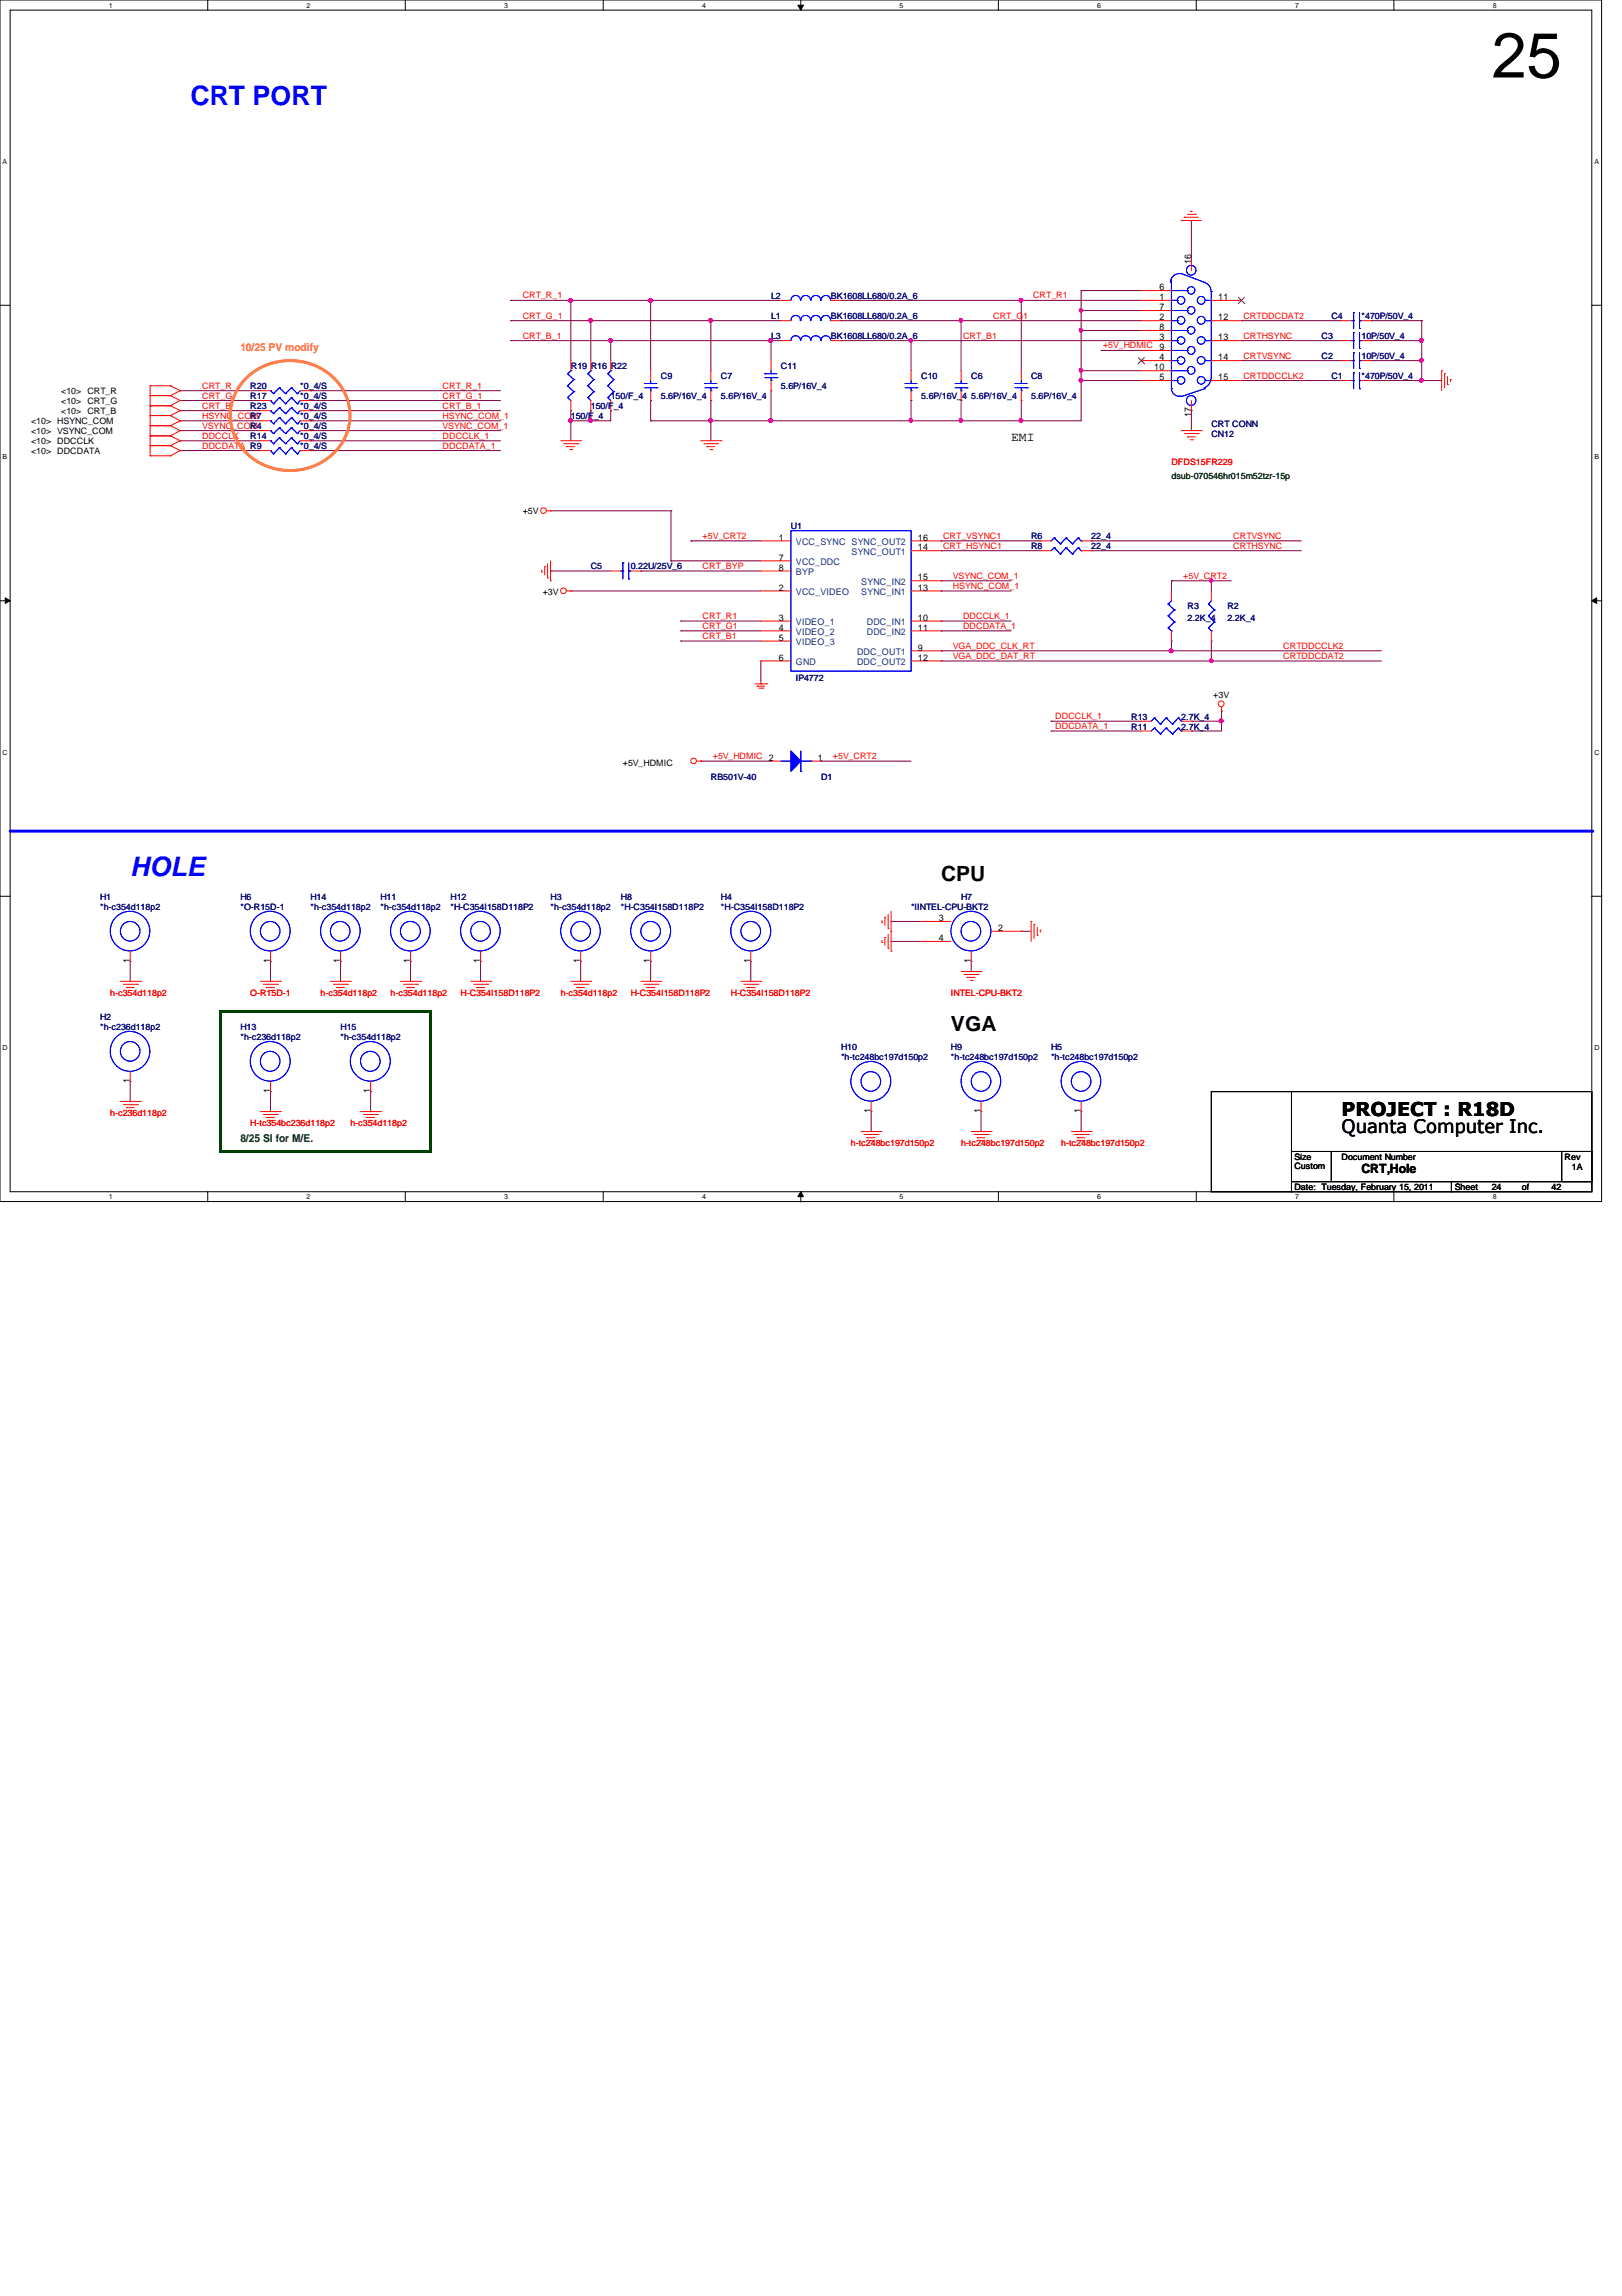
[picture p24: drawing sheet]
<svg xmlns="http://www.w3.org/2000/svg" width="210mm" height="297mm" viewBox="0 0 210 297" stroke-linecap="round" stroke-linejoin="round" font-family="sans-serif">
<defs><g id="words">
<text font-size="8.3" x="193" y="10">25</text>
<g font-size="3.5" fill="#00f">
<text x="24.6" y="13.6">CRT PORT</text>
<text x="16.8" y="113.3">HOLE</text>
</g>
<g font-size="2.7">
<text x="121.8" y="114">CPU</text>
<text x="123.1" y="133.4">VGA</text>
</g>
<text font-size="2.5" x="173.6" y="144.4">PROJECT : R18D</text>
<text font-size="2.4" x="173.6" y="146.6">Quanta Computer Inc.</text>
<g font-size="1.7">
<text x="130.9" y="57">EMI</text>
<text x="176.2" y="151.8">CRT,Hole</text>
</g>
<text font-size="1.4" fill="#ff8000" x="31.1" y="45.4">10/25 PV modify</text>
<text font-size="1.4" fill="#004000" x="31.1" y="147.7">8/25 SI for M/E.</text>
<g font-size="1.2">
<text x="154.1" y="34.1" transform="rotate(-90 154.1 34.1)">16</text>
<text x="150" y="38.8">1</text>
<text x="150" y="41.4">2</text>
<text x="150" y="37.5">6</text>
<text x="150" y="40.1">7</text>
<text x="157.6" y="41.4">12</text>
<text x="157.6" y="38.8">11</text>
<text x="149.4" y="47.9">10</text>
<text x="150" y="44">3</text>
<text x="150" y="46.6">4</text>
<text x="150" y="42.7">8</text>
<text x="157.6" y="46.6">14</text>
<text x="157.6" y="44">13</text>
<text x="150" y="49.2">5</text>
<text x="154.1" y="54" transform="rotate(-90 154.1 54)">17</text>
<text x="157.6" y="49.2">15</text>
<text x="100.8" y="69.9">1</text>
<text x="118.8" y="69.9">16</text>
<text x="118.8" y="71.2">14</text>
<text x="100.8" y="76.4">2</text>
<text x="100.8" y="72.5">7</text>
<text x="100.8" y="73.8">8</text>
<text x="118.8" y="75.1">15</text>
<text x="118.8" y="76.4">13</text>
<text x="100.8" y="80.3">3</text>
<text x="100.8" y="81.6">4</text>
<text x="100.8" y="82.9">5</text>
<text x="118.8" y="80.3">10</text>
<text x="118.8" y="81.6">11</text>
<text x="100.8" y="85.5">6</text>
<text x="118.8" y="84.2">9</text>
<text x="118.8" y="85.5">12</text>
<text x="105.8" y="98.4">1</text>
<text x="121.5" y="119.2">3</text>
<text x="16.8" y="124.6" transform="rotate(-90 16.8 124.6)">1</text>
<text x="35" y="124.6" transform="rotate(-90 35 124.6)">1</text>
<text x="44" y="124.6" transform="rotate(-90 44 124.6)">1</text>
<text x="53.1" y="124.6" transform="rotate(-90 53.1 124.6)">1</text>
<text x="62.1" y="124.6" transform="rotate(-90 62.1 124.6)">1</text>
<text x="75.1" y="124.6" transform="rotate(-90 75.1 124.6)">1</text>
<text x="84.2" y="124.6" transform="rotate(-90 84.2 124.6)">1</text>
<text x="97.1" y="124.6" transform="rotate(-90 97.1 124.6)">1</text>
<text x="121.5" y="121.8">4</text>
<text x="125.6" y="124.6" transform="rotate(-90 125.6 124.6)">1</text>
<text x="129.2" y="120.4">2</text>
<text x="16.8" y="140.2" transform="rotate(-90 16.8 140.2)">1</text>
<text x="35" y="141.4" transform="rotate(-90 35 141.4)">1</text>
<text x="47.9" y="141.4" transform="rotate(-90 47.9 141.4)">1</text>
<text x="112.7" y="144" transform="rotate(-90 112.7 144)">1</text>
<text x="126.9" y="144" transform="rotate(-90 126.9 144)">1</text>
<text x="139.9" y="144" transform="rotate(-90 139.9 144)">1</text>
</g>
<g font-size="1.2" fill="#004080">
<text x="103" y="70.5">VCC_SYNC SYNC_OUT2</text>
<text x="110.2" y="71.8">SYNC_OUT1</text>
<text x="103" y="77">VCC_VIDEO</text>
<text x="103" y="73.1">VCC_DDC</text>
<text x="103" y="74.4">BYP</text>
<text x="111.5" y="75.7">SYNC_IN2</text>
<text x="111.5" y="77">SYNC_IN1</text>
<text x="103" y="80.9">VIDEO_1</text>
<text x="103" y="82.2">VIDEO_2</text>
<text x="103" y="83.5">VIDEO_3</text>
<text x="112.2" y="80.9">DDC_IN1</text>
<text x="112.2" y="82.2">DDC_IN2</text>
<text x="103" y="86.1">GND</text>
<text x="110.9" y="84.8">DDC_OUT1</text>
<text x="110.9" y="86.1">DDC_OUT2</text>
</g>
<g font-size="1.1" fill="#f00">
<text x="67.6" y="38.6">CRT_R_1</text>
<text x="67.6" y="41.2">CRT_G_1</text>
<text x="128.5" y="41.2">CRT_G1</text>
<text x="133.7" y="38.6">CRT_R1</text>
<text x="160.9" y="41.2">CRTDDCDAT2</text>
<text x="67.6" y="43.8">CRT_B_1</text>
<text x="124.6" y="43.8">CRT_B1</text>
<text x="142.7" y="45.1">+5V_HDMIC 9</text>
<text x="160.9" y="43.8">CRTHSYNC</text>
<text x="160.9" y="46.4">CRTVSYNC</text>
<text x="26.2" y="50.3">CRT_R</text>
<text x="26.2" y="51.6">CRT_G</text>
<text x="26.2" y="52.9">CRT_B</text>
<text x="57.3" y="50.3">CRT_R_1</text>
<text x="57.3" y="51.6">CRT_G_1</text>
<text x="57.3" y="52.9">CRT_B_1</text>
<text x="160.9" y="49">CRTDDCCLK2</text>
<text x="26.2" y="54.2">HSYNC_COM</text>
<text x="26.2" y="55.5">VSYNC_COM</text>
<text x="26.2" y="56.8">DDCCLK</text>
<text x="26.2" y="58">DDCDATA R9</text>
<text x="57.3" y="56.8">DDCCLK_1</text>
<text x="57.3" y="58">DDCDATA_1</text>
<text x="57.3" y="54.2">HSYNC_COM_1</text>
<text x="57.3" y="55.5">VSYNC_COM_1</text>
<text x="151.6" y="60.2">DFDS15FR229</text>
<text x="90.9" y="69.7">+5V_CRT2</text>
<text x="122" y="69.7">CRT_VSYNC1</text>
<text x="122" y="71">CRT_HSYNC1</text>
<text x="159.6" y="69.7">CRTVSYNC</text>
<text x="159.6" y="71">CRTHSYNC</text>
<text x="90.9" y="73.6">CRT_BYP</text>
<text x="123.3" y="76.2">HSYNC_COM_1</text>
<text x="123.3" y="74.9">VSYNC_COM_1</text>
<text x="153.1" y="74.9">+5V_CRT2</text>
<text x="90.9" y="82.7">CRT_B1</text>
<text x="90.9" y="80.1">CRT_R1</text>
<text x="90.9" y="81.4">CRT_G1</text>
<text x="123.3" y="83.9">VGA_DDC_CLK_RT</text>
<text x="124.6" y="81.4">DDCDATA_1</text>
<text x="124.6" y="80.1">DDCCLK_1</text>
<text x="166.1" y="83.9">CRTDDCCLK2</text>
<text x="123.3" y="85.3">VGA_DDC_DAT_RT</text>
<text x="166.1" y="85.3">CRTDDCDAT2</text>
<text x="136.6" y="94.3">DDCDATA_1</text>
<text x="136.6" y="93">DDCCLK_1</text>
<text x="92.2" y="98.2">+5V_HDMIC 2</text>
<text x="107.8" y="98.2">+5V_CRT2</text>
<text x="14.3" y="128.9">h-c354d118p2</text>
<text x="32.4" y="128.9">O-R15D-1</text>
<text x="41.5" y="128.9">h-c354d118p2</text>
<text x="50.5" y="128.9">h-c354d118p2</text>
<text x="59.6" y="128.9">H-C354I158D118P2</text>
<text x="72.6" y="128.9">h-c354d118p2</text>
<text x="81.6" y="128.9">H-C354I158D118P2</text>
<text x="94.6" y="128.9">H-C354I158D118P2</text>
<text x="123.1" y="128.9">INTEL-CPU-BKT2</text>
<text x="14.3" y="144.4">h-c236d118p2</text>
<text x="32.4" y="145.7">H-tc354bc236d118p2</text>
<text x="45.3" y="145.7">h-c354d118p2</text>
<text x="110.1" y="148.3">h-tc248bc197d150p2</text>
<text x="124.4" y="148.3">h-tc248bc197d150p2</text>
<text x="137.3" y="148.3">h-tc248bc197d150p2</text>
</g>
<g font-size="1.1" fill="#000080">
<text x="99.8" y="41.3">L1</text>
<text x="99.8" y="38.7">L2</text>
<text x="107.5" y="41.3">BK1608LL680/0.2A_6</text>
<text x="107.5" y="38.7">BK1608LL680/0.2A_6</text>
<text x="172.3" y="41.3">C4</text>
<text x="176.2" y="41.3">*470P/50V_4</text>
<text x="73.9" y="47.8">R19 R16 R22</text>
<text x="99.8" y="43.9">L3</text>
<text x="101" y="47.8">C11</text>
<text x="107.5" y="43.9">BK1608LL680/0.2A_6</text>
<text x="171" y="46.4">C2</text>
<text x="171" y="43.9">C3</text>
<text x="176.2" y="46.4">10P/50V_4</text>
<text x="176.2" y="43.9">10P/50V_4</text>
<text x="32.4" y="50.3">R20</text>
<text x="32.4" y="52.9">R23</text>
<text x="32.4" y="51.6">R17</text>
<text x="38.9" y="50.3">*0_4/S</text>
<text x="38.9" y="52.9">*0_4/S</text>
<text x="38.9" y="51.6">*0_4/S</text>
<text x="76.5" y="52.9">150/F_4</text>
<text x="79" y="51.6">150/F_4</text>
<text x="85.5" y="49.1">C9</text>
<text x="85.5" y="51.6">5.6P/16V_4</text>
<text x="93.3" y="49.1">C7</text>
<text x="93.3" y="51.6">5.6P/16V_4</text>
<text x="101" y="50.3">5.6P/16V_4</text>
<text x="119.2" y="49.1">C10</text>
<text x="119.2" y="51.6">5.6P/16V_4</text>
<text x="125.7" y="49.1">C6</text>
<text x="125.7" y="51.6">5.6P/16V_4</text>
<text x="133.4" y="49.1">C8</text>
<text x="133.4" y="51.6">5.6P/16V_4</text>
<text x="172.3" y="49.1">C1</text>
<text x="176.2" y="49.1">*470P/50V_4</text>
<text x="32.4" y="56.8">R14</text>
<text x="32.4" y="54.2">R7</text>
<text x="32.4" y="55.5">R4</text>
<text x="38.9" y="54.2">*0_4/S</text>
<text x="38.9" y="55.5">*0_4/S</text>
<text x="38.9" y="58.1">*0_4/S</text>
<text x="38.9" y="56.8">*0_4/S</text>
<text x="73.9" y="54.2">150/F_4</text>
<text x="156.8" y="56.6">CN12</text>
<text x="156.8" y="55.2">CRT CONN</text>
<text x="102.4" y="68.5">U1</text>
<text x="133.4" y="71.1">R8</text>
<text x="133.4" y="69.8">R6</text>
<text x="141.2" y="71.1">22_4</text>
<text x="141.2" y="69.8">22_4</text>
<text x="76.5" y="73.7">C5</text>
<text x="81.6" y="73.7">0.22U/25V_6</text>
<text x="153.7" y="78.8">R3</text>
<text x="153.7" y="80.4">2.2K_4</text>
<text x="158.8" y="78.8">R2</text>
<text x="158.8" y="80.4">2.2K_4</text>
<text x="103" y="88.1">IP4772</text>
<text x="146.4" y="94.4">R11</text>
<text x="146.4" y="93.1">R13</text>
<text x="152.9" y="94.4">2.7K_4</text>
<text x="152.9" y="93.1">2.7K_4</text>
<text x="92" y="100.9">RB501V-40</text>
<text x="106.3" y="100.9">D1</text>
<text x="13" y="116.4">H1</text>
<text x="13" y="117.7">*h-c354d118p2</text>
<text x="31.1" y="116.4">H6</text>
<text x="31.1" y="117.7">*O-R15D-1</text>
<text x="40.2" y="116.4">H14</text>
<text x="40.2" y="117.7">*h-c354d118p2</text>
<text x="49.2" y="116.4">H11</text>
<text x="49.2" y="117.7">*h-c354d118p2</text>
<text x="58.3" y="116.4">H12</text>
<text x="58.3" y="117.7">*H-C354I158D118P2</text>
<text x="71.2" y="116.4">H3</text>
<text x="71.2" y="117.7">*h-c354d118p2</text>
<text x="80.3" y="116.4">H8</text>
<text x="80.3" y="117.7">*H-C354I158D118P2</text>
<text x="93.3" y="116.4">H4</text>
<text x="93.3" y="117.7">*H-C354I158D118P2</text>
<text x="117.9" y="117.7">*IINTEL-CPU-BKT2</text>
<text x="124.4" y="116.4">H7</text>
<text x="13" y="132">H2</text>
<text x="13" y="133.3">*h-c236d118p2</text>
<text x="31.1" y="133.3">H13</text>
<text x="31.1" y="134.5">*h-c236d118p2</text>
<text x="44.1" y="133.3">H15</text>
<text x="44.1" y="134.5">*h-c354d118p2</text>
<text x="108.8" y="135.8">H10</text>
<text x="108.8" y="137.1">*h-tc248bc197d150p2</text>
<text x="123.1" y="135.8">H9</text>
<text x="123.1" y="137.1">*h-tc248bc197d150p2</text>
<text x="136" y="135.8">H5</text>
<text x="136" y="137.1">*h-tc248bc197d150p2</text>
</g>
<g font-size="1.1">
<text x="7.9" y="51">&lt;10&gt; CRT_R</text>
<text x="7.9" y="52.3">&lt;10&gt; CRT_G</text>
<text x="7.9" y="53.6">&lt;10&gt; CRT_B</text>
<text x="4" y="54.9">&lt;10&gt; HSYNC_COM</text>
<text x="4" y="56.2">&lt;10&gt; VSYNC_COM</text>
<text x="4" y="57.5">&lt;10&gt; DDCCLK</text>
<text x="4" y="58.8">&lt;10&gt; DDCDATA</text>
<text x="67.6" y="66.5">+5V</text>
<text x="70.2" y="76.9">+3V</text>
<text x="157" y="90.3">+3V</text>
<text x="80.6" y="99.1">+5V_HDMIC</text>
<text x="167.5" y="150.1">Size</text>
<text x="167.5" y="154">Date: Tuesday, February 15, 2011</text>
<text x="167.5" y="151.3">Custom</text>
<text x="173.6" y="150.1">Document Number</text>
<text x="188.3" y="154">Sheet</text>
<text x="193" y="154">24</text>
<text x="196.9" y="154">of</text>
<text x="200.8" y="154">42</text>
<text x="202.5" y="150.1">Rev</text>
<text x="203.4" y="151.4">1A</text>
</g>
<text font-size="1.1" fill="#004000" x="151.6" y="62">dsub-070546hr015m52tzr-15p</text>
<g font-size=".9">
<text x="14.1" y="1">1</text>
<text x="39.7" y="1">2</text>
<text x="65.2" y="1">3</text>
<text x="90.8" y="1">4</text>
<text x="116.4" y="1">5</text>
<text x="142" y="1">6</text>
<text x="167.6" y="1">7</text>
<text x="193.2" y="1">8</text>
<text x=".3" y="21.2">A</text>
<text x="206.3" y="21.2">A</text>
<text x=".3" y="59.4">B</text>
<text x="206.3" y="59.4">B</text>
<text x=".3" y="97.6">C</text>
<text x="206.3" y="97.6">C</text>
<text x=".3" y="135.8">D</text>
<text x="206.3" y="135.8">D</text>
<text x="14.1" y="155.2">1</text>
<text x="39.7" y="155.2">2</text>
<text x="65.2" y="155.2">3</text>
<text x="90.8" y="155.2">4</text>
<text x="116.4" y="155.2">5</text>
<text x="142" y="155.2">6</text>
<text x="167.6" y="155.2">7</text>
<text x="193.2" y="155.2">8</text>
</g>
</g></defs>
<path d="M0 0h207.3v155.4h-207.3zM1.3 1.3h204.7v152.9h-204.7z" fill="none" stroke="#000" stroke-width=".13"/>
<g fill="#fff">
<path d="M14.1 .2h.5v1h-.5z"/>
<path d="M14.1 154.3h.5v1.1h-.5z"/>
</g>
<path d="M26.9 0v1.3M26.9 154.2v1.3" fill="none" stroke="#000" stroke-width=".13"/>
<g fill="#fff">
<path d="M39.7 .2h.5v1h-.5z"/>
<path d="M39.7 154.3h.5v1.1h-.5z"/>
</g>
<path d="M52.5 0v1.3M52.5 154.2v1.3" fill="none" stroke="#000" stroke-width=".13"/>
<g fill="#fff">
<path d="M65.2 .2h.5v1h-.5z"/>
<path d="M65.2 154.3h.5v1.1h-.5z"/>
</g>
<path d="M78.1 0v1.3M78.1 154.2v1.3" fill="none" stroke="#000" stroke-width=".13"/>
<g fill="#fff">
<path d="M90.8 .2h.6v1h-.6z"/>
<path d="M90.8 154.3h.6v1.1h-.6z"/>
</g>
<path d="M103.6 0v1.3M103.3 .7h.7l-.4 .6zM103.6 154.2l.4 .6h-.7zM103.6 154.2v1.3" fill="none" stroke="#000" stroke-width=".13"/>
<path d="M103.3 .7h.7l-.4 .6zM103.6 154.2l.4 .6h-.7z" fill="#000"/>
<g fill="#fff">
<path d="M116.4 .2h.5v1h-.5z"/>
<path d="M116.4 154.3h.5v1.1h-.5z"/>
</g>
<path d="M129.2 0v1.3M129.2 154.2v1.3" fill="none" stroke="#000" stroke-width=".13"/>
<g fill="#fff">
<path d="M142 .2h.5v1h-.5z"/>
<path d="M142 154.3h.5v1.1h-.5z"/>
</g>
<path d="M154.8 0v1.3M154.8 154.2v1.3" fill="none" stroke="#000" stroke-width=".13"/>
<g fill="#fff">
<path d="M167.6 .2h.5v1h-.5z"/>
<path d="M167.6 154.3h.5v1.1h-.5z"/>
</g>
<path d="M180.4 0v1.3M180.4 154.2v1.3" fill="none" stroke="#000" stroke-width=".13"/>
<g fill="#fff">
<path d="M193.2 .2h.5v1h-.5z"/>
<path d="M193.2 154.3h.5v1.1h-.5z"/>
<path d="M.3 20.4h.6v1h-.6z"/>
<path d="M206.3 20.4h.6v1h-.6z"/>
<path d="M.3 58.6h.6v1h-.6z"/>
<path d="M206.3 58.6h.6v1h-.6z"/>
</g>
<path d="M0 39.5h1.3M206 39.5h1.3" fill="none" stroke="#000" stroke-width=".13"/>
<g fill="#fff">
<path d="M.3 96.8h.7v1h-.7z"/>
<path d="M206.3 96.8h.7v1h-.7z"/>
</g>
<path d="M0 77.7h1.3M.7 77.3l.6 .4-.6 .4zM206 77.7l.6-.4v.8zM206 77.7h1.3" fill="none" stroke="#000" stroke-width=".13"/>
<path d="M.7 77.3l.6 .4-.6 .4zM206 77.7l.6-.4v.8z" fill="#000"/>
<g fill="#fff">
<path d="M.3 135h.7v1.1h-.7z"/>
<path d="M206.3 135h.7v1.1h-.7z"/>
</g>
<path d="M0 116h1.3M206 116h1.3" fill="none" stroke="#000" stroke-width=".13"/>
<path d="M139.9 42.8h.1M139.9 42.8v5.2M71.2 66.1h.1M71.2 66.1h15.6" fill="none" stroke="#800040" stroke-width=".13"/>
<path d="M139.7 42.6h.3l.1 .1-.1 .2-.1 .1-.2-.1z" fill-rule="evenodd" fill="#f0f"/>
<path d="M139.7 42.6h.3l.1 .1-.1 .2-.1 .1-.2-.1z" fill="none" stroke="#f0f" stroke-width=".13"/>
<g fill="none" stroke="#800040" stroke-width=".13">
<path d="M154.2 28.5h.1M154.2 28.5v5.2M177.5 49.2h.1M177.5 49.2h6.5M71.2 73.9h.1M71.2 73.9h7.8M90.7 98.5h.1M90.7 98.5h9.1M106.3 98.5h.1M106.3 98.5h11.6M136 94.6h.1M136 93.3h.1"/>
<path d="M136 94.6h11.7M136 93.3h11.7M154.2 93.3h.1M158.1 92h.1M158.1 92v1.3h-3.9"/>
</g>
<circle cx="158" cy="93.3" r=".26" fill="#f0f"/>
<circle cx="158" cy="93.3" r=".26" fill="none" stroke="#f0f" stroke-width=".13"/>
<path d="M121.8 70h.1M121.8 71.2h.1M121.8 70h12.9M121.8 71.2h12.9M121.8 84.2h.1M121.8 85.5h.1M121.8 84.2h29.8M121.8 85.5h35M154.2 94.6h.1M158.1 93.3h.1M158.1 93.3v1.3h-3.9" fill="none" stroke="#800040" stroke-width=".13"/>
<path d="M156.6 85.3h.3l.1 .2-.1 .1-.2 .1-.1-.1z" fill-rule="evenodd" fill="#f0f"/>
<path d="M156.6 85.3h.3l.1 .2-.1 .1-.2 .1-.1-.1z" fill="none" stroke="#f0f" stroke-width=".13"/>
<path d="M151.6 75.1h.1M151.6 75.1h7.7M151.6 75.1v1.4M156.8 75.1h.1M156.8 75.1v1.4" fill="none" stroke="#800040" stroke-width=".13"/>
<path d="M156.6 74.9h.3l.1 .2-.1 .2-.2 .1-.1-.1z" fill-rule="evenodd" fill="#f0f"/>
<path d="M156.6 74.9h.3l.1 .2-.1 .2-.2 .1-.1-.1z" fill="none" stroke="#f0f" stroke-width=".13"/>
<path d="M151.6 84.2h.1M151.6 84.2h27.2M156.8 82.9h.1M156.8 82.9v2.6" fill="none" stroke="#800040" stroke-width=".13"/>
<circle cx="151.6" cy="84.2" r=".26" fill="#f0f"/>
<circle cx="151.6" cy="84.2" r=".26" fill="none" stroke="#f0f" stroke-width=".13"/>
<g fill="none" stroke="#800040" stroke-width=".13">
<path d="M73.9 38.9h.1M73.9 38.9v7.8M84.2 38.9h.1M84.2 38.9v9.1M108.8 38.9h.1M108.8 38.9h23.4M132.2 38.9h.1M132.2 38.9v9.1M73.9 53.1h.1M73.9 54.4h.1M73.9 53.1v3.9M76.5 41.5h.1"/>
<path d="M76.5 41.5v5.2M79 44.1h.1M79 44.1v2.6M92 51.8h.1M92 54.4h.1M92 41.5h.1M92 41.5v6.5M92 51.8v5.2M99.8 44.1h.1M99.8 50.5h.1M99.8 54.4h.1M99.8 44.1v2.6"/>
<path d="M99.8 50.5v3.9M108.8 41.5h.1M108.8 44.1h.1M108.8 41.5h15.6M108.8 44.1h9.1M117.9 44.1h.1M117.9 51.8h.1M117.9 44.1v3.9M117.9 51.8v2.6h-18.1M124.4 41.5h.1M124.4 41.5v6.5M73.9 76.5h.1"/>
<path d="M73.9 76.5h24.6M82.9 73.9h.1M82.9 73.9h15.6M86.8 66.1h.1M86.8 72.6h.1M86.8 66.1v6.5M86.8 72.6h11.7M89.4 70h.1M89.4 70h9.1M121.8 76.5h.1M121.8 75.1h.1M121.8 76.5h9.1"/>
<path d="M121.8 75.1h9.1M141.2 70h.1M141.2 71.2h.1M141.2 70h27.2M141.2 71.2h27.2M88.1 82.9h.1M88.1 80.3h.1M88.1 81.6h.1M88.1 81.6h10.4M88.1 80.3h10.4M88.1 82.9h10.4M98.5 85.5h.1"/>
<path d="M98.5 85.5v2.6M121.8 81.6h.1M121.8 80.3h.1M121.8 81.6h9.1M121.8 80.3h9.1M151.6 82.9h.1M151.6 82.9v1.3M156.8 85.5h.1M156.8 85.5h22"/>
</g>
<circle cx="99.7" cy="54.4" r=".26" fill="#f0f"/>
<circle cx="99.7" cy="54.4" r=".26" fill="none" stroke="#f0f" stroke-width=".13"/>
<path d="M117.9 54.4h.1M124.4 51.8h.1M124.4 51.8v2.6h-6.5" fill="none" stroke="#800040" stroke-width=".13"/>
<path d="M117.7 54.2l.2-.1 .2 .2-.1 .3-.1 .1-.2-.1z" fill-rule="evenodd" fill="#f0f"/>
<path d="M117.7 54.2l.2-.1 .2 .2-.1 .3-.1 .1-.2-.1z" fill="none" stroke="#f0f" stroke-width=".13"/>
<path d="M184 41.5h.1M184 44.1h.1M184 41.5v5.2" fill="none" stroke="#800040" stroke-width=".13"/>
<circle cx="183.9" cy="46.6" r=".25" fill="#f0f"/>
<circle cx="183.9" cy="46.6" r=".25" fill="none" stroke="#f0f" stroke-width=".13"/>
<circle cx="183.9" cy="44" r=".25" fill="#f0f"/>
<circle cx="183.9" cy="44" r=".25" fill="none" stroke="#f0f" stroke-width=".13"/>
<path d="M132.2 51.8h.1M132.2 51.8v2.6" fill="none" stroke="#800040" stroke-width=".13"/>
<circle cx="132.1" cy="54.4" r=".26" fill="#f0f"/>
<circle cx="132.1" cy="54.4" r=".26" fill="none" stroke="#f0f" stroke-width=".13"/>
<path d="M132.2 38.9h.1M132.2 38.9h15.5M177.5 46.7h.1M177.5 46.7h6.5" fill="none" stroke="#800040" stroke-width=".13"/>
<circle cx="132.1" cy="38.9" r=".26" fill="#f0f"/>
<circle cx="132.1" cy="38.9" r=".26" fill="none" stroke="#f0f" stroke-width=".13"/>
<path d="M66.1 38.9h.1M66.1 38.9h7.8M132.2 54.4h.1M139.9 49.2h.1M139.9 40.2h.1M139.9 40.2v2.6M139.9 49.2v5.2h-7.7M154.2 53.1h.1M154.2 53.1v2.6M160.7 44.1h.1M160.7 44.1h12.9" fill="none" stroke="#800040" stroke-width=".13"/>
<path d="M139.7 40h.3l.1 .1-.1 .2-.1 .1-.2-.1z" fill-rule="evenodd" fill="#f0f"/>
<path d="M139.7 40h.3l.1 .1-.1 .2-.1 .1-.2-.1z" fill="none" stroke="#f0f" stroke-width=".13"/>
<path d="M73.9 38.9h.1M73.9 38.9h10.3" fill="none" stroke="#800040" stroke-width=".13"/>
<circle cx="84.2" cy="38.9" r=".26" fill="#f0f"/>
<circle cx="84.2" cy="38.9" r=".26" fill="none" stroke="#f0f" stroke-width=".13"/>
<circle cx="73.8" cy="38.9" r=".26" fill="#f0f"/>
<circle cx="73.8" cy="38.9" r=".26" fill="none" stroke="#f0f" stroke-width=".13"/>
<path d="M76.5 41.5h.1M76.5 41.5h15.5" fill="none" stroke="#800040" stroke-width=".13"/>
<path d="M91.8 41.3l.1-.1 .3 .1-.1 .3-.2 .1-.1-.1z" fill-rule="evenodd" fill="#f0f"/>
<path d="M91.8 41.3l.1-.1 .3 .1-.1 .3-.2 .1-.1-.1z" fill="none" stroke="#f0f" stroke-width=".13"/>
<path d="M76.3 41.3l.1-.1 .2 .1v.3l-.2 .1-.1-.1z" fill-rule="evenodd" fill="#f0f"/>
<path d="M76.3 41.3l.1-.1 .2 .1v.3l-.2 .1-.1-.1z" fill="none" stroke="#f0f" stroke-width=".13"/>
<path d="M79 44.1h.1M79 44.1h20.8" fill="none" stroke="#800040" stroke-width=".13"/>
<circle cx="99.7" cy="44" r=".25" fill="#f0f"/>
<circle cx="99.7" cy="44" r=".25" fill="none" stroke="#f0f" stroke-width=".13"/>
<path d="M78.8 43.9h.4v.1v.2l-.2 .1-.2-.1z" fill-rule="evenodd" fill="#f0f"/>
<path d="M78.8 43.9h.4v.1v.2l-.2 .1-.2-.1z" fill="none" stroke="#f0f" stroke-width=".13"/>
<path d="M73.9 54.4h.1M76.5 53.1h.1M76.5 53.1v1.3h-2.6" fill="none" stroke="#800040" stroke-width=".13"/>
<circle cx="73.8" cy="54.4" r=".26" fill="#f0f"/>
<circle cx="73.8" cy="54.4" r=".26" fill="none" stroke="#f0f" stroke-width=".13"/>
<path d="M76.5 54.4h.1M79 53.1h.1M79 53.1v1.3h-2.5" fill="none" stroke="#800040" stroke-width=".13"/>
<path d="M76.3 54.2l.1-.1 .2 .2v.3l-.2 .1-.1-.1z" fill-rule="evenodd" fill="#f0f"/>
<path d="M76.3 54.2l.1-.1 .2 .2v.3l-.2 .1-.1-.1z" fill="none" stroke="#f0f" stroke-width=".13"/>
<path d="M139.9 48h.1M139.9 48v1.2" fill="none" stroke="#800040" stroke-width=".13"/>
<path d="M139.7 49h.3l.1 .2-.1 .2h-.1h-.2z" fill-rule="evenodd" fill="#f0f"/>
<path d="M139.7 49h.3l.1 .2-.1 .2h-.1h-.2z" fill="none" stroke="#f0f" stroke-width=".13"/>
<g fill="none" stroke="#800040" stroke-width=".13">
<path d="M139.9 37.6h.1M139.9 37.6h7.8M139.9 37.6v2.6M66.1 44.1h.1M66.1 41.5h.1M66.1 44.1h12.9M66.1 41.5h10.4M84.2 51.8h.1M84.2 51.8v2.6M139.9 42.8h.1M139.9 40.2h.1M139.9 49.2h.1"/>
<path d="M139.9 42.8h7.8M139.9 49.2h7.8M139.9 40.2h7.8M142.5 45.3h.1M142.5 45.3h5.2M160.7 49.2h.1M160.7 49.2h12.9"/>
</g>
<path d="M139.7 49h.3l.1 .2-.1 .2h-.1h-.2z" fill-rule="evenodd" fill="#f0f"/>
<path d="M139.7 49h.3l.1 .2-.1 .2h-.1h-.2z" fill="none" stroke="#f0f" stroke-width=".13"/>
<path d="M139.9 48h.1M139.9 48h7.8" fill="none" stroke="#800040" stroke-width=".13"/>
<path d="M139.7 47.7h.2l.2 .1-.1 .3-.1 .1-.2-.1z" fill-rule="evenodd" fill="#f0f"/>
<path d="M139.7 47.7h.2l.2 .1-.1 .3-.1 .1-.2-.1z" fill="none" stroke="#f0f" stroke-width=".13"/>
<path d="M92 54.4h.1M92 54.4h7.8" fill="none" stroke="#800040" stroke-width=".13"/>
<circle cx="99.7" cy="54.4" r=".26" fill="#f0f"/>
<circle cx="99.7" cy="54.4" r=".26" fill="none" stroke="#f0f" stroke-width=".13"/>
<path d="M91.8 54.2l.1-.1 .3 .2-.1 .3-.2 .1-.1-.1z" fill-rule="evenodd" fill="#f0f"/>
<path d="M91.8 54.2l.1-.1 .3 .2-.1 .3-.2 .1-.1-.1z" fill="none" stroke="#f0f" stroke-width=".13"/>
<g fill="none" stroke="#800040" stroke-width=".13">
<path d="M84.2 38.9h.1M84.2 38.9h16.8M92 41.5h.1M92 41.5h9M99.8 44.1h.1M99.8 44.1h1.2M160.7 46.7h.1M160.7 41.5h.1M160.7 46.7h12.9M160.7 41.5h12.9M177.5 41.5h.1M177.5 44.1h.1"/>
<path d="M177.5 41.5h6.5M177.5 44.1h6.5M184 46.7h.1M184 46.7v2.5"/>
</g>
<circle cx="183.9" cy="49.2" r=".25" fill="#f0f"/>
<circle cx="183.9" cy="49.2" r=".25" fill="none" stroke="#f0f" stroke-width=".13"/>
<path d="M124.4 41.5h.1M124.4 41.5h23.3" fill="none" stroke="#800040" stroke-width=".13"/>
<path d="M124.2 41.3l.1-.1 .2 .1v.3l-.2 .1-.1-.1z" fill-rule="evenodd" fill="#f0f"/>
<path d="M124.2 41.3l.1-.1 .2 .1v.3l-.2 .1-.1-.1z" fill="none" stroke="#f0f" stroke-width=".13"/>
<path d="M117.9 44.1h.1M117.9 44.1h29.8" fill="none" stroke="#800040" stroke-width=".13"/>
<path d="M117.7 43.9h.3l.1 .1-.1 .2-.1 .1-.2-.1z" fill-rule="evenodd" fill="#f0f"/>
<path d="M117.7 43.9h.3l.1 .1-.1 .2-.1 .1-.2-.1z" fill="none" stroke="#f0f" stroke-width=".13"/>
<path d="M124.4 54.4h.1M124.4 54.4h7.8" fill="none" stroke="#800040" stroke-width=".13"/>
<path d="M124.2 54.2l.1-.1 .2 .2v.3l-.2 .1-.1-.1z" fill-rule="evenodd" fill="#f0f"/>
<path d="M124.2 54.2l.1-.1 .2 .2v.3l-.2 .1-.1-.1z" fill="none" stroke="#f0f" stroke-width=".13"/>
<g fill="none" stroke="#800040" stroke-width=".13">
<path d="M23.3 50.5h.1M23.3 51.8h.1M23.3 53.1h.1M23.3 54.4h.1M23.3 55.7h.1M23.3 57h.1M23.3 58.3h.1M23.3 50.5h10.4M23.3 51.8h10.4M23.3 53.1h10.4M23.3 54.4h10.4M23.3 55.7h10.4"/>
<path d="M23.3 57h10.4M23.3 58.3h10.4M40.2 57h.1M40.2 58.3h.1M40.2 50.5h.1M40.2 51.8h.1M40.2 53.1h.1M40.2 54.4h.1M40.2 55.7h.1M40.2 50.5h24.6M40.2 51.8h24.6M40.2 53.1h24.6"/>
<path d="M40.2 54.4h24.6M40.2 55.7h24.6M40.2 57h24.6M40.2 58.3h24.6M84.2 54.4h.1M84.2 54.4h7.8M184 49.2h.1M184 49.2h2.6M115.3 119.2h.1M115.3 119.2h3.9M16.8 124.4h.1M16.8 139.9h.1"/>
<path d="M16.8 124.4v2.6M16.8 139.9v2.6M35 124.4h.1M35 124.4v2.6M44.1 124.4h.1M44.1 124.4v2.6M53.1 124.4h.1M53.1 124.4v2.6M62.2 124.4h.1M62.2 124.4v2.6M75.1 124.4h.1M75.1 124.4v2.6"/>
<path d="M84.2 124.4h.1M84.2 124.4v2.6M97.2 124.4h.1M97.2 124.4v2.6M115.3 121.8h.1M115.3 121.8h3.9M125.7 124.4h.1M125.7 124.4v1.3M132.2 120.5h.1M132.2 120.5h1.2M35 141.2h.1M35 141.2v2.6"/>
<path d="M48 141.2h.1M48 141.2v2.6M112.7 143.8h.1M112.7 143.8v2.6M127 143.8h.1M127 143.8v2.6M139.9 143.8h.1M139.9 143.8v2.6"/>
</g>
<g fill="none" stroke="#f00" stroke-width=".13">
<path d="M152.9 28.5h.1M152.9 28.5h2.5M153.2 28.1h.1M153.2 28.1h1.9M153.7 27.7h1M154.1 27.3h.1M154.1 27.3h.2M154.7 27.7h.1M19.4 49.9h.1M19.4 51.2h.1M19.4 52.5h.1M19.4 53.8h.1"/>
<path d="M19.4 55.1h.1M19.4 56.4h.1M19.4 57.7h.1M19.4 59h.1M19.4 49.9h2.7M19.4 49.9v9.1M19.4 51.2h2.7M19.4 52.5h2.7M19.4 53.8h2.7M19.4 55.1h2.7M19.4 56.4h2.7M19.4 57.7h2.7"/>
<path d="M19.4 59h2.7M22.1 49.9h.1M22.1 51.2h.1M22.1 52.5h.1M22.1 53.8h.1M22.1 55.1h.1M22.1 56.4h.1M22.1 57.7h.1M22.1 59h.1M22.1 49.9l1.2 .6M22.1 51.2l1.2 .6M22.1 52.5l1.2 .6"/>
<path d="M22.1 53.8l1.2 .6M22.1 55.1l1.2 .6M22.1 56.4l1.2 .6M22.1 57.7l1.2 .6M23.3 50.5h.1M23.3 51.8h.1M23.3 53.1h.1M23.3 54.4h.1M23.3 55.7h.1M23.3 57h.1M23.3 58.3h.1M23.3 50.5l-1.2 .7"/>
<path d="M23.3 51.8l-1.2 .7M23.3 53.1l-1.2 .7M23.3 54.4l-1.2 .7M23.3 55.7l-1.2 .7M23.3 57l-1.2 .7M23.3 58.3l-1.2 .7M72.6 57h2.5M72.9 57.4h1.9M73.3 57.8h.1M73.3 57.8h1.1M73.7 58.2h.3M74 58.2h.1"/>
<path d="M74.8 57.4h.1M75.1 57h.1M90.7 57h2.6M91.1 57.4h1.8M91.5 57.8h.1M91.5 57.8h1M91.9 58.2h.2M92.1 58.2h.1M92.9 57.4h.1M93.3 57h.1M152.9 55.7h2.5M153.2 56.1h1.9"/>
<path d="M153.7 56.5h.1M153.7 56.5h1M154.1 56.9h.2M154.3 56.9h.1M155.1 56.1h.1M155.4 55.7h.1M186.6 48h.1M186.6 48v2.5M186.9 48.3h.1M186.9 48.3v1.9M187.3 49.7h.1M187.3 48.7v1"/>
<path d="M187.7 49.1h.1M187.7 49.1v.3M70.1 74h.1M70.1 73.7v.3M70.5 73.3h.1M70.5 73.3v1.1M70.7 66.1h.5M70.9 74.8h.1M70.9 72.9v1.9M71.2 75.1h.1M71.2 66.1h.1M71.2 72.6v2.5"/>
<path d="M73.3 76.5h.6M73.9 76.5h.1M90.2 98.5h.5M90.7 98.5h.1M97.7 88.5h1.5M98 88.8h.1M98 88.8h1M98.2 89h.5M98.5 88.5h.1M98.5 88.1v.4M98.7 89h.1M99.2 88.5h.1"/>
<path d="M158.1 92h.1M158.1 91.5v.5M114.1 119.3h.1M114.1 119.1v.2M114.5 118.7h.1M114.5 118.7v1M114.9 118.3v1.8M115.3 117.9v5.2M133.4 119.2h.1M133.4 119.2v2.6M133.8 119.6h.1M133.8 119.6v1.8"/>
<path d="M134.2 120v1M15.6 127h2.6M16 127.3h1.8M16.3 127.8h.1M16.3 127.8h1.1M16.7 128.1h.3M17 128.1h.1M17.8 127.3h.1M18.2 127h.1M33.7 127h2.6M34.1 127.3h1.8M34.5 127.8h.1"/>
<path d="M34.5 127.8h1M34.9 128.1h.2M35.1 128.1h.1M35.9 127.3h.1M36.3 127h.1M42.8 127h2.5M43.1 127.3h1.9M43.6 127.8h.1M43.6 127.8h1M43.9 128.1h.3M44.2 128.1h.1M45 127.3h.1"/>
<path d="M45.3 127h.1M51.8 127h2.6M52.2 127.3h1.8M52.6 127.8h.1M52.6 127.8h1M53 128.1h.3M53.3 128.1h.1M54 127.3h.1M54.4 127h.1M60.9 127h2.6M61.3 127.3h1.8M61.7 127.8h.1"/>
<path d="M61.7 127.8h1M62.1 128.1h.2M62.3 128.1h.1M63.1 127.3h.1M63.5 127h.1M73.9 127h2.6M74.3 127.3h1.8M74.6 127.8h.1M74.6 127.8h1M75 128.1h.3M75.3 128.1h.1M76.1 127.3h.1"/>
<path d="M76.5 127h.1M82.9 127h2.6M83.3 127.3h1.8M83.7 127.8h.1M83.7 127.8h1.1M84.1 128.1h.2M84.3 128.1h.1M85.1 127.3h.1M85.5 127h.1M95.9 127h2.6M96.3 127.3h1.8M96.6 127.8h.1"/>
<path d="M96.6 127.8h1.1M97 128.1h.3M97.3 128.1h.1M98.1 127.3h.1M98.5 127h.1M114.1 121.9h.1M114.1 121.7v.2M114.5 121.3h.1M114.5 121.3v1M114.9 120.1h.1M114.9 122.7h.1M114.9 120.9v1.8"/>
<path d="M115.3 120.5h.1M115.3 123.1h.1M124.4 125.7h2.6M124.8 126.1h1.8M125.1 126.4h.1M125.1 126.4h1.1M125.6 126.8h.2M125.8 126.8h.1M126.6 126.1h.1M127 125.7h.1M134.2 121h.1M134.6 120.4h.1"/>
<path d="M134.6 120.4v.2M15.6 142.5h2.6M16 142.9h1.8M16.3 143.3h.1M16.3 143.3h1.1M16.7 143.7h.3M17 143.7h.1M17.8 142.9h.1M18.2 142.5h.1M33.7 143.8h2.6M34.1 144.2h1.8M34.5 144.6h.1"/>
<path d="M34.5 144.6h1M34.9 145h.2M35.1 145h.1M35.9 144.2h.1M36.3 143.8h.1M46.7 143.8h2.5M47 144.2h1.9M47.4 144.6h.1M47.4 144.6h1.1M47.8 145h.3M48.1 145h.1M48.9 144.2h.1"/>
<path d="M49.2 143.8h.1M111.4 146.4h2.6M111.8 146.8h1.8M112.2 147.2h.1M112.2 147.2h1M112.6 147.6h.3M112.9 147.6h.1M113.6 146.8h.1M114 146.4h.1M125.7 146.4h2.6M126.1 146.8h1.8M126.4 147.2h.1"/>
<path d="M126.4 147.2h1.1M126.8 147.6h.3M127.1 147.6h.1M127.9 146.8h.1M128.3 146.4h.1M138.6 146.4h2.6M139 146.8h1.8M139.4 147.2h.1M139.4 147.2h1M139.8 147.6h.2M140 147.6h.1M140.8 146.8h.1"/>
<path d="M141.2 146.4h.1"/>
<circle cx="70.3" cy="66.1" r=".37"/>
<circle cx="72.9" cy="76.4" r=".37"/>
<circle cx="89.8" cy="98.4" r=".37"/>
<circle cx="158" cy="91.1" r=".38"/>
</g>
<path d="M156.8 141.2h10.3v13h-10.3zM167.1 141.2h38.9v7.8h-38.9zM167.1 149h5.2v3.9h-5.2zM167.1 152.9h20.7v1.3h-20.7zM172.3 149h33.7v3.9h-33.7zM187.8 152.9h18.2v1.3h-18.2zM202.1 149h3.9v3.9h-3.9z" fill="none" stroke="#000" stroke-width=".13"/>
<path d="M1.3 107.5h204.7" fill="none" stroke="#00f" stroke-width=".38"/>
<circle cx="206" cy="107.5" r=".19" fill="#00f"/>
<path d="M28.5 130.9h27.2v18.1h-27.2z" fill="none" stroke="#004000" stroke-width=".38"/>
<path d="M31.7 49.1a8.1 8.1 0 0 1 12.9 1.7 6.9 6.9 0 0 1-3.8 9.4 7.9 7.9 0 0 1-10.7-4.4 6.7 6.7 0 0 1 1.6-6.7z" fill="none" stroke="#ff8000" stroke-width=".38"/>
<g fill="none" stroke="#00f" stroke-width=".13">
<path d="M102.4 38.9a.61 .61 0 0 1 .6-.7 .61 .61 0 0 1 .6 .7M103.6 38.9a.63 .63 0 0 1 .7-.7 .63 .63 0 0 1 .6 .7M104.9 38.9a.63 .63 0 0 1 .7-.7 .63 .63 0 0 1 .6 .7M106.3 38.9a.61 .61 0 0 1 .6-.7 .61 .61 0 0 1 .6 .7M151.6 37.6h2.1M151.6 38.9h.8M151.6 36v14.3M152.4 38.9h.1M152.8 35.4h-.1a1.15 1.15 0 0 0-1.2 1.1M152.9 35.4l3 1.1M153.7 37.6h.1M155.8 36.5a1.18 1.18 0 0 1 .9 1.2"/>
<path d="M155.9 36.5h.1M156 38.9h.1M156 38.9h.8M156.8 37.7h.1M156.8 37.7v11.3M35 50.5h.1M35 57h.1M35 53.1h.1M35 54.4h.1M35 50.5l.4 .4M35 57l.4 .4M35 53.1l.4 .4"/>
<path d="M35 54.4l.4 .4M35.4 50.9h.1M35.4 57.4h.1M35.4 53.5h.1M35.4 54.8h.1M36.2 50.2h.1M36.2 56.6h.1M36.2 52.7h.1M36.2 54h.1M36.2 50.2l.8 .7M36.2 50.2l-.8 .7M36.2 56.6l.8 .8"/>
<path d="M36.2 56.6l-.8 .8M36.2 52.7l.8 .8M36.2 52.7l-.8 .8M36.2 54l.8 .8M36.2 54l-.8 .8M37 50.9h.1M37 57.4h.1M37 53.5h.1M37 54.8h.1M37.7 50.2h.1M37.7 56.6h.1M37.7 52.7h.1"/>
<path d="M37.7 54h.1M37.7 50.2l.8 .7M37.7 50.2l-.7 .7M37.7 56.6l.8 .8M37.7 56.6l-.7 .8M37.7 52.7l.8 .8M37.7 52.7l-.7 .8M37.7 54l.8 .8M37.7 54l-.7 .8M38.5 50.9h.1M38.5 57.4h.1M38.5 53.5h.1"/>
<path d="M38.5 54.8h.1M38.9 50.5l-.4 .4M38.9 57l-.4 .4M38.9 53.1l-.4 .4M38.9 54.4l-.4 .4M78.7 51.4h.1M78.7 49.9h.1M78.7 48.3h.1M78.7 51.4l.3 .4M78.7 49.9l.7 .8M78.7 48.3l.7 .8M79 48h.1"/>
<path d="M79 48l-.3 .3M79.4 50.7h.1M79.4 49.1h.1M79.4 50.7l-.7 .7M79.4 49.1l-.7 .8M91.2 49.6h.1M91.2 49.6h1.6M91.2 50.2h1.6M92 49.6h.1M92 50.5h.1M92 49.2v.4M92 50.2v.3"/>
<path d="M92.8 50.2h.1M99 48.3h.1M99 48.3h1.5M99 48.9h1.5M99.8 48.3h.1M99.8 49.2h.1M99.8 48v.3M99.8 48.9v.3M100.5 48.9h.1M103.5 41.4a.6 .6 0 0 0-.6-.6 .6 .6 0 0 0-.5 .7M103.6 44a.61 .61 0 0 0-.6-.6 .61 .61 0 0 0-.6 .7M104.9 41.4a.62 .62 0 0 0-.7-.6 .62 .62 0 0 0-.6 .7"/>
<path d="M104.9 44a.64 .64 0 0 0-.7-.6 .64 .64 0 0 0-.6 .7M106.2 41.4a.62 .62 0 0 0-.7-.6 .62 .62 0 0 0-.6 .7M106.2 44a.64 .64 0 0 0-.6-.6 .64 .64 0 0 0-.7 .7M107.4 41.4a.6 .6 0 0 0-.6-.6 .6 .6 0 0 0-.5 .7M107.5 44a.61 .61 0 0 0-.7-.6 .61 .61 0 0 0-.5 .7M151.6 50.3h.1M151.6 50.3a.99 .99 0 0 0 1.2 .9M151.6 46.7h.8M151.6 41.5h.8M151.6 40.2h2.1M151.6 42.8h2.1M151.6 44.1h.8"/>
<path d="M151.6 48h2.1M151.6 49.2h.8M151.6 45.3h2.1M152.4 41.5h.1M152.4 44.1h.1M152.4 46.7h.1M152.4 49.2h.1M153.7 40.2h.1M153.7 42.8h.1M153.7 48h.1M153.7 45.3h.1M155.9 50.3h.1"/>
<path d="M155.9 50.3l-3 1M156 46.7h.1M156 46.7h.8M156 41.5h.8M156 44.1h.8M156 49.2h.8M156.7 49a1.33 1.33 0 0 1-.9 1.2M156.8 49.2h.1M156.8 44.1h.1M156.8 41.5h.1M174.9 46.7h.3M174.9 49.2h.3"/>
<path d="M175.2 45.6h.1M175.2 46.7h.1M175.2 49.2h.1M175.2 48.2h.1M175.2 45.6v2.1M175.2 48.2v2.1M175.9 46.7h.1M175.9 47.7h.1M175.9 50.3h.1M175.9 49.2h.1M175.9 46.7h.3M175.9 45.6v2.1"/>
<path d="M175.9 48.2v2.1M175.9 49.2h.3M102.4 68.7h15.5v18.1h-15.5zM136.4 70.9h.1M136.4 69.6h.1M136.4 70.9l-.4 .3M136.4 70.9l.8 .8M136.4 69.6l-.4 .4M136.4 69.6l.8 .8M137.2 71.7h.1M137.2 70.4h.1M138 70.9h.1"/>
<path d="M138 69.6h.1M138 70.9l-.8 .8M138 70.9l.8 .8M138 69.6l-.8 .8M138 69.6l.8 .8M138.8 71.7h.1M138.8 70.4h.1M139.5 70.9h.1M139.5 69.6h.1M139.5 70.9l-.7 .8M139.5 70.9l.4 .3M139.5 69.6l-.7 .8"/>
<path d="M139.5 69.6l.4 .4M139.9 71.2h.1M139.9 70h.1M151.2 78.1h.1M151.2 79.7h.1M151.2 78.1l.8 .8M151.2 79.7l.8 .8M151.6 77.7l-.4 .4M152 78.9h.1M152 78.9l-.8 .8M149.4 94.2h.1M149.4 94.2l-.4 .4"/>
<path d="M149.4 94.2l.8 .8M150.2 95h.1M150.9 94.2h.1M150.9 94.2l-.7 .8M150.9 94.2l.8 .8M151.2 81.2h.1M151.2 81.2l.4 .4M151.6 81.6h.1M151.7 95h.1M152 80.5h.1M152 80.5l-.8 .7M152.5 94.2h.1"/>
<path d="M152.5 94.2l-.8 .8M152.5 94.2l.4 .4M152.9 94.6h.1"/>
<circle cx="152.8" cy="38.9" r=".5"/>
<circle cx="154.1" cy="35" r=".63"/>
<circle cx="154.2" cy="37.6" r=".49"/>
<circle cx="155.4" cy="38.9" r=".51"/>
<circle cx="152.8" cy="41.4" r=".5"/>
<circle cx="152.8" cy="49.2" r=".49"/>
<circle cx="152.8" cy="46.6" r=".49"/>
<circle cx="152.8" cy="44" r=".49"/>
<circle cx="154.1" cy="51.8" r=".63"/>
<circle cx="154.1" cy="47.9" r=".5"/>
<circle cx="154.1" cy="45.3" r=".5"/>
<circle cx="154.2" cy="40.1" r=".49"/>
<circle cx="154.2" cy="42.7" r=".49"/>
<circle cx="155.4" cy="41.4" r=".51"/>
<circle cx="155.5" cy="44" r=".5"/>
<circle cx="155.5" cy="49.2" r=".5"/>
<circle cx="155.5" cy="46.6" r=".5"/>
<circle cx="16.8" cy="136" r="2.57"/>
<circle cx="16.8" cy="136" r="1.27"/>
<circle cx="35" cy="137.3" r="1.28"/>
<circle cx="35" cy="120.5" r="1.27"/>
<circle cx="35" cy="120.5" r="2.57"/>
<circle cx="35" cy="137.3" r="2.57"/>
<circle cx="44" cy="120.5" r="1.27"/>
<circle cx="44" cy="120.5" r="2.56"/>
<circle cx="47.9" cy="137.3" r="1.28"/>
<circle cx="47.9" cy="137.3" r="2.57"/>
<circle cx="53.1" cy="120.5" r="2.56"/>
<circle cx="53.1" cy="120.5" r="1.28"/>
<circle cx="62.2" cy="120.5" r="2.56"/>
<circle cx="62.2" cy="120.5" r="1.27"/>
<circle cx="75.1" cy="120.5" r="2.56"/>
<circle cx="75.1" cy="120.5" r="1.27"/>
<circle cx="84.2" cy="120.5" r="1.27"/>
<circle cx="84.2" cy="120.5" r="2.57"/>
<circle cx="97.2" cy="120.5" r="1.27"/>
<circle cx="97.2" cy="120.5" r="2.57"/>
<circle cx="125.6" cy="120.5" r="1.27"/>
<circle cx="125.7" cy="120.5" r="2.57"/>
<circle cx="126.9" cy="139.9" r="2.56"/>
<circle cx="127" cy="139.9" r="1.27"/>
</g>
<g fill="none" stroke="#f00" stroke-width=".13">
<path d="M101 38.9h1.4M107.5 38.9h1.3M147.7 38.9h3.9M147.7 37.6h3.9M154.2 33.7v1.3M156.8 38.9h3.9M33.7 50.5h1.3M33.7 57h1.3M33.7 53.1h1.3M33.7 54.4h1.3M38.9 50.5h1.3M38.9 57h1.3"/>
<path d="M38.9 53.1h1.3M38.9 54.4h1.3M79 46.7v1.3M79 51.8v1.3M92 48v1.2M92 50.5v1.3M99.8 46.7v1.3M99.8 49.2v1.3M101 44.1h1.4M101 41.5h1.4M107.5 44.1h1.3M107.5 41.5h1.3"/>
<path d="M147.7 44.1h3.9M147.7 46.7h3.9M147.7 41.5h3.9M147.7 49.2h3.9M147.7 40.2h3.9M147.7 42.8h3.9M147.7 45.3h3.9M147.7 48h3.9M154.2 51.8v1.3M156.8 44.1h3.9M156.8 46.7h3.9M156.8 41.5h3.9"/>
<path d="M156.8 49.2h3.9M173.6 46.7h1.3M173.6 49.2h1.3M176.2 46.7h1.3M176.2 49.2h1.3M98.5 70h3.9M98.5 76.5h3.9M98.5 72.6h3.9M98.5 73.9h3.9M117.9 71.2h3.9M117.9 70h3.9M117.9 76.5h3.9"/>
<path d="M117.9 75.1h3.9M134.7 71.2h1.3M134.7 70h1.3M139.9 71.2h1.3M139.9 70h1.3M151.6 76.5v1.2M98.5 80.3h3.9M98.5 81.6h3.9M98.5 85.5h3.9M98.5 82.9h3.9M117.9 80.3h3.9M117.9 81.6h3.9"/>
<path d="M117.9 85.5h3.9M117.9 84.2h3.9M147.7 94.6h1.3M151.6 81.6v1.3M152.9 94.6h1.3M119.2 119.2h3.9M16.8 138.6v1.3M35 123.1v1.3M35 139.9v1.3M44.1 123.1v1.3M48 139.9v1.3M53.1 123.1v1.3"/>
<path d="M62.2 123.1v1.3M75.1 123.1v1.3M84.2 123.1v1.3M97.2 123.1v1.3M119.2 121.8h3.9M125.7 123.1v1.3M128.3 120.5h3.9M127 142.5v1.3"/>
</g>
<path d="M160.3 38.5l.8 .8M161 38.5l-.8 .8M147.3 46.3l.8 .8M148.1 46.3l-.8 .8" fill="none" stroke="#804000" stroke-width=".13"/>
<path d="M102.4 97.2l1.2 1.3-1.2 1.3z" fill="#00f"/>
<path d="M101 98.5h1.4M102.4 97.2l1.2 1.3-1.2 1.3zM102.4 98.5h.1M103.6 99.8h.1M103.6 97.2v2.6M103.6 98.5h1.3M104.9 98.5h.1" fill="none" stroke="#00f" stroke-width=".13"/>
<path d="M102.4 97.2l1.2 1.3-1.2 1.3z" fill="#00f"/>
<g fill="none" stroke="#00f" stroke-width=".13">
<path d="M35 55.7h.1M35 51.8h.1M35 58.3h.1M35 55.7l.4 .4M35 51.8l.4 .4M35 58.3l.4 .4M35.4 56.1h.1M35.4 52.2h.1M35.4 58.7h.1M36.2 55.3h.1M36.2 51.4h.1M36.2 57.9h.1"/>
<path d="M36.2 55.3l.8 .8M36.2 55.3l-.8 .8M36.2 51.4l.8 .8M36.2 51.4l-.8 .8M36.2 57.9l.8 .8M36.2 57.9l-.8 .8M37 56.1h.1M37 52.2h.1M37 58.7h.1M37.7 55.3h.1M37.7 51.4h.1M37.7 57.9h.1"/>
<path d="M37.7 55.3l.8 .8M37.7 55.3l-.7 .8M37.7 51.4l.8 .8M37.7 51.4l-.7 .8M37.7 57.9l.8 .8M37.7 57.9l-.7 .8M38.5 56.1h.1M38.5 52.2h.1M38.5 58.7h.1M38.9 55.7l-.4 .4M38.9 51.8l-.4 .4M38.9 58.3l-.4 .4"/>
<path d="M73.4 51.4h.1M73.4 49.9h.1M73.4 48.3h.1M73.4 51.4l.5 .4M73.4 49.9l.9 .8M73.4 48.3l.9 .8M73.9 48h.1M73.9 48l-.5 .3M74.3 50.7h.1M74.3 49.1h.1M74.3 50.7l-.9 .7M74.3 49.1l-.9 .8"/>
<path d="M76.1 51.4h.1M76.1 49.9h.1M76.1 48.3h.1M76.1 51.4l.4 .4M76.1 49.9l.7 .8M76.1 48.3l.7 .8M76.5 48h.1M76.5 48l-.4 .3M76.8 50.7h.1M76.8 49.1h.1M76.8 50.7l-.7 .7M76.8 49.1l-.7 .8"/>
<path d="M83.4 49.6h.1M83.4 49.6h1.6M83.4 50.2h1.6M84.2 49.6h.1M84.2 50.5h.1M84.2 49.2v.4M84.2 50.2v.3M85 50.2h.1M117.1 49.6h.1M117.1 49.6h1.6M117.1 50.2h1.6M117.9 49.6h.1"/>
<path d="M117.9 50.5h.1M117.9 49.2v.4M117.9 50.2v.3M118.7 50.2h.1M123.6 49.6h.1M123.6 49.6h1.5M123.6 50.2h1.5M124.4 49.6h.1M124.4 50.5h.1M124.4 49.2v.4M124.4 50.2v.3M125.1 50.2h.1"/>
<path d="M131.4 49.6h.1M131.4 49.6h1.5M131.4 50.2h1.5M132.2 49.6h.1M132.2 50.5h.1M132.2 49.2v.4M132.2 50.2v.3M132.9 50.2h.1M174.9 44.1h.3M174.9 41.5h.3M175.2 43h.1M175.2 44.1h.1"/>
<path d="M175.2 41.5h.1M175.2 40.4h.1M175.2 40.4v2.1M175.2 43v2.1M175.9 44.1h.1M175.9 45.1h.1M175.9 42.5h.1M175.9 41.5h.1M175.9 44.1h.3M175.9 40.4v2.1M175.9 43v2.1M175.9 41.5h.3"/>
<path d="M80.3 73.9h.3M80.6 72.8h.1M80.6 73.9h.1M80.6 72.8v2.1M81.4 73.9h.1M81.4 74.9h.1M81.4 73.9h.2M81.4 72.8v2.1M156.4 78.1h.1M156.4 79.7h.1M156.4 78.1l.7 .8M156.4 79.7l.7 .8"/>
<path d="M156.8 77.7l-.4 .4M157.1 78.9h.1M157.1 78.9l-.7 .8M101 98.5h1.4M102.4 97.2l1.2 1.3-1.2 1.3zM102.4 98.5h.1M103.6 99.8h.1M103.6 97.2v2.6M103.6 98.5h1.3M104.9 98.5h.1M149.4 92.9h.1M149.4 92.9l-.4 .4"/>
<path d="M149.4 92.9l.8 .8M150.2 93.7h.1M150.9 92.9h.1M150.9 92.9l-.7 .8M150.9 92.9l.8 .8M151.7 93.7h.1M152.5 92.9h.1M152.5 92.9l-.8 .8M152.5 92.9l.4 .4M152.9 93.3h.1M156.4 81.2h.1M156.4 81.2l.4 .4"/>
<path d="M156.8 81.6h.1M157.1 80.5h.1M157.1 80.5l-.7 .7"/>
<circle cx="16.8" cy="120.5" r="2.56"/>
<circle cx="16.8" cy="120.5" r="1.27"/>
<circle cx="112.7" cy="139.9" r="1.27"/>
<circle cx="112.7" cy="139.9" r="2.57"/>
<circle cx="139.9" cy="139.9" r="2.56"/>
<circle cx="139.9" cy="139.9" r="1.27"/>
</g>
<g fill="none" stroke="#f00" stroke-width=".13">
<path d="M33.7 55.7h1.3M33.7 51.8h1.3M33.7 58.3h1.3M38.9 55.7h1.3M38.9 51.8h1.3M38.9 58.3h1.3M73.9 46.7v1.3M73.9 51.8v1.3M76.5 46.7v1.3M76.5 51.8v1.3M84.2 48v1.2M84.2 50.5v1.3"/>
<path d="M117.9 48v1.2M117.9 50.5v1.3M124.4 48v1.2M124.4 50.5v1.3M132.2 48v1.2M132.2 50.5v1.3M173.6 44.1h1.3M173.6 41.5h1.3M176.2 44.1h1.3M176.2 41.5h1.3M79 73.9h1.3M81.6 73.9h1.3"/>
<path d="M156.8 76.5v1.2M99.8 98.5h1.2M104.9 98.5h1.4M147.7 93.3h1.3M152.9 93.3h1.3M156.8 81.6v1.3M16.8 123.1v1.3M112.7 142.5v1.3M139.9 142.5v1.3"/>
</g>
<path d="M139.7 42.6h.3l.1 .1-.1 .2-.1 .1-.2-.1z" fill-rule="evenodd" fill="#f0f"/>
<path d="M139.7 42.6h.3l.1 .1-.1 .2-.1 .1-.2-.1z" fill="none" stroke="#f0f" stroke-width=".13"/>
<circle cx="158" cy="93.3" r=".26" fill="#f0f"/>
<circle cx="158" cy="93.3" r=".26" fill="none" stroke="#f0f" stroke-width=".13"/>
<path d="M156.6 85.3h.3l.1 .2-.1 .1-.2 .1-.1-.1z" fill-rule="evenodd" fill="#f0f"/>
<path d="M156.6 85.3h.3l.1 .2-.1 .1-.2 .1-.1-.1z" fill="none" stroke="#f0f" stroke-width=".13"/>
<path d="M156.6 74.9h.3l.1 .2-.1 .2-.2 .1-.1-.1z" fill-rule="evenodd" fill="#f0f"/>
<path d="M156.6 74.9h.3l.1 .2-.1 .2-.2 .1-.1-.1z" fill="none" stroke="#f0f" stroke-width=".13"/>
<circle cx="151.6" cy="84.2" r=".26" fill="#f0f"/>
<circle cx="151.6" cy="84.2" r=".26" fill="none" stroke="#f0f" stroke-width=".13"/>
<circle cx="99.7" cy="54.4" r=".26" fill="#f0f"/>
<circle cx="99.7" cy="54.4" r=".26" fill="none" stroke="#f0f" stroke-width=".13"/>
<path d="M117.7 54.2l.2-.1 .2 .2-.1 .3-.1 .1-.2-.1z" fill-rule="evenodd" fill="#f0f"/>
<path d="M117.7 54.2l.2-.1 .2 .2-.1 .3-.1 .1-.2-.1z" fill="none" stroke="#f0f" stroke-width=".13"/>
<circle cx="183.9" cy="46.6" r=".25" fill="#f0f"/>
<circle cx="183.9" cy="46.6" r=".25" fill="none" stroke="#f0f" stroke-width=".13"/>
<circle cx="183.9" cy="44" r=".25" fill="#f0f"/>
<circle cx="183.9" cy="44" r=".25" fill="none" stroke="#f0f" stroke-width=".13"/>
<circle cx="132.1" cy="54.4" r=".26" fill="#f0f"/>
<circle cx="132.1" cy="54.4" r=".26" fill="none" stroke="#f0f" stroke-width=".13"/>
<circle cx="132.1" cy="38.9" r=".26" fill="#f0f"/>
<circle cx="132.1" cy="38.9" r=".26" fill="none" stroke="#f0f" stroke-width=".13"/>
<path d="M139.7 40h.3l.1 .1-.1 .2-.1 .1-.2-.1z" fill-rule="evenodd" fill="#f0f"/>
<path d="M139.7 40h.3l.1 .1-.1 .2-.1 .1-.2-.1z" fill="none" stroke="#f0f" stroke-width=".13"/>
<circle cx="84.2" cy="38.9" r=".26" fill="#f0f"/>
<circle cx="84.2" cy="38.9" r=".26" fill="none" stroke="#f0f" stroke-width=".13"/>
<circle cx="73.8" cy="38.9" r=".26" fill="#f0f"/>
<circle cx="73.8" cy="38.9" r=".26" fill="none" stroke="#f0f" stroke-width=".13"/>
<path d="M91.8 41.3l.1-.1 .3 .1-.1 .3-.2 .1-.1-.1z" fill-rule="evenodd" fill="#f0f"/>
<path d="M91.8 41.3l.1-.1 .3 .1-.1 .3-.2 .1-.1-.1z" fill="none" stroke="#f0f" stroke-width=".13"/>
<path d="M76.3 41.3l.1-.1 .2 .1v.3l-.2 .1-.1-.1z" fill-rule="evenodd" fill="#f0f"/>
<path d="M76.3 41.3l.1-.1 .2 .1v.3l-.2 .1-.1-.1z" fill="none" stroke="#f0f" stroke-width=".13"/>
<circle cx="99.7" cy="44" r=".25" fill="#f0f"/>
<circle cx="99.7" cy="44" r=".25" fill="none" stroke="#f0f" stroke-width=".13"/>
<path d="M78.8 43.9h.4v.1v.2l-.2 .1-.2-.1z" fill-rule="evenodd" fill="#f0f"/>
<path d="M78.8 43.9h.4v.1v.2l-.2 .1-.2-.1z" fill="none" stroke="#f0f" stroke-width=".13"/>
<circle cx="73.8" cy="54.4" r=".26" fill="#f0f"/>
<circle cx="73.8" cy="54.4" r=".26" fill="none" stroke="#f0f" stroke-width=".13"/>
<path d="M76.3 54.2l.1-.1 .2 .2v.3l-.2 .1-.1-.1z" fill-rule="evenodd" fill="#f0f"/>
<path d="M76.3 54.2l.1-.1 .2 .2v.3l-.2 .1-.1-.1z" fill="none" stroke="#f0f" stroke-width=".13"/>
<path d="M139.7 49h.3l.1 .2-.1 .2h-.1h-.2z" fill-rule="evenodd" fill="#f0f"/>
<path d="M139.7 49h.3l.1 .2-.1 .2h-.1h-.2z" fill="none" stroke="#f0f" stroke-width=".13"/>
<path d="M139.7 49h.3l.1 .2-.1 .2h-.1h-.2z" fill-rule="evenodd" fill="#f0f"/>
<path d="M139.7 49h.3l.1 .2-.1 .2h-.1h-.2z" fill="none" stroke="#f0f" stroke-width=".13"/>
<path d="M139.7 47.7h.2l.2 .1-.1 .3-.1 .1-.2-.1z" fill-rule="evenodd" fill="#f0f"/>
<path d="M139.7 47.7h.2l.2 .1-.1 .3-.1 .1-.2-.1z" fill="none" stroke="#f0f" stroke-width=".13"/>
<circle cx="99.7" cy="54.4" r=".26" fill="#f0f"/>
<circle cx="99.7" cy="54.4" r=".26" fill="none" stroke="#f0f" stroke-width=".13"/>
<path d="M91.8 54.2l.1-.1 .3 .2-.1 .3-.2 .1-.1-.1z" fill-rule="evenodd" fill="#f0f"/>
<path d="M91.8 54.2l.1-.1 .3 .2-.1 .3-.2 .1-.1-.1z" fill="none" stroke="#f0f" stroke-width=".13"/>
<circle cx="183.9" cy="49.2" r=".25" fill="#f0f"/>
<circle cx="183.9" cy="49.2" r=".25" fill="none" stroke="#f0f" stroke-width=".13"/>
<path d="M124.2 41.3l.1-.1 .2 .1v.3l-.2 .1-.1-.1z" fill-rule="evenodd" fill="#f0f"/>
<path d="M124.2 41.3l.1-.1 .2 .1v.3l-.2 .1-.1-.1z" fill="none" stroke="#f0f" stroke-width=".13"/>
<path d="M117.7 43.9h.3l.1 .1-.1 .2-.1 .1-.2-.1z" fill-rule="evenodd" fill="#f0f"/>
<path d="M117.7 43.9h.3l.1 .1-.1 .2-.1 .1-.2-.1z" fill="none" stroke="#f0f" stroke-width=".13"/>
<path d="M124.2 54.2l.1-.1 .2 .2v.3l-.2 .1-.1-.1z" fill-rule="evenodd" fill="#f0f"/>
<path d="M124.2 54.2l.1-.1 .2 .2v.3l-.2 .1-.1-.1z" fill="none" stroke="#f0f" stroke-width=".13"/>
<use href="#words"/>
</svg>
